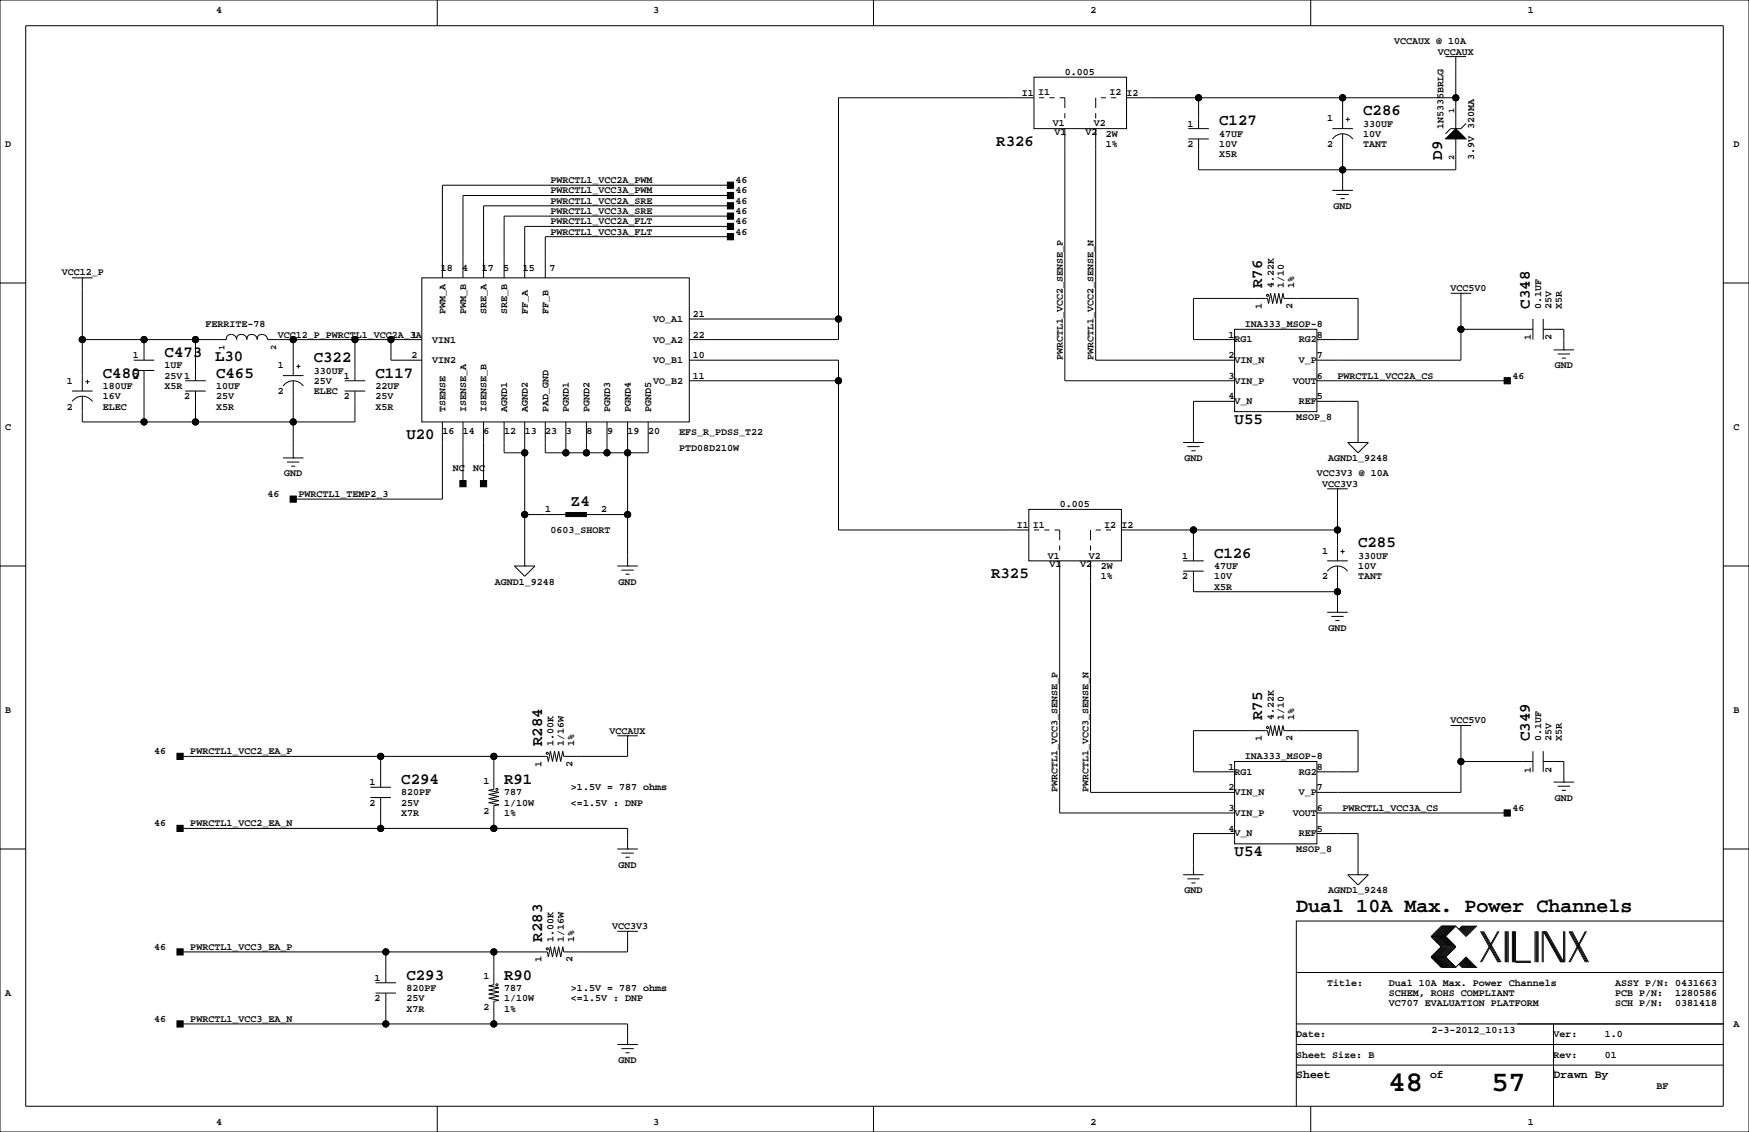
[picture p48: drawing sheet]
<svg xmlns="http://www.w3.org/2000/svg" width="432mm" height="279mm" viewBox="0 0 432 279" stroke-linecap="round" stroke-linejoin="round" font-family="sans-serif">
<defs><g id="words">
<g font-size="7.1">
<text x="342.8" y="269.3">48</text>
<text x="368.2" y="269.3">57</text>
</g>
<text font-size="4.9" x="320" y="225.1">Dual 10A Max. Power Channels</text>
<g font-size="3.9">
<text x="336.6" y="28.4">C286</text>
<text x="301" y="31">C127</text>
<text x="246" y="36">R326</text>
<text x="356.1" y="39.4" transform="rotate(-90 356.1 39.4)">D9</text>
<text x="311.6" y="71.1" transform="rotate(-90 311.6 71.1)">R76</text>
<text x="377.7" y="76.2" transform="rotate(-90 377.7 76.2)">C348</text>
<text x="40.6" y="88.1">C473</text>
<text x="53.1" y="89.1">L30</text>
<text x="77.5" y="89.4">C322</text>
<text x="25.4" y="93.2">C480</text>
<text x="53.3" y="93.2">C465</text>
<text x="92.7" y="93.2">C117</text>
<text x="304.8" y="104.6">U55</text>
<text x="100.3" y="108.4">U20</text>
<text x="141" y="124.9">Z4</text>
<text x="299.7" y="137.6">C126</text>
<text x="335.3" y="135.1">C285</text>
<text x="244.7" y="142.7">R325</text>
<text x="311.6" y="177.8" transform="rotate(-90 311.6 177.8)">R75</text>
<text x="133.8" y="184.1" transform="rotate(-90 133.8 184.1)">R284</text>
<text x="377.7" y="182.9" transform="rotate(-90 377.7 182.9)">C349</text>
<text x="99.1" y="193.5">C294</text>
<text x="124.5" y="193.5">R91</text>
<text x="304.8" y="211.3">U54</text>
<text x="133.8" y="232.4" transform="rotate(-90 133.8 232.4)">R283</text>
<text x="100.3" y="241.8">C293</text>
<text x="124.5" y="241.8">R90</text>
</g>
<g font-size="2.8">
<text x="320" y="266.1">Sheet</text>
<text x="353.1" y="266.1">of</text>
<text x="383.5" y="266.1">Drawn By</text>
</g>
<g font-size="2.5">
<text x="53.3" y="3.3">4</text>
<text x="161.3" y="3.3">3</text>
<text x="269.2" y="3.3">2</text>
<text x="377.2" y="3.3">1</text>
<text x="344.2" y="10.9">VCCAUX @ 10A</text>
<text x="355" y="13.5">VCCAUX</text>
<text x="252.3" y="23.6">I1</text>
<text x="256.3" y="23.6">I1</text>
<text x="262.9" y="18.5">0.005</text>
<text x="273.9" y="23.6">I2</text>
<text x="278.1" y="23.6">I2</text>
<text x="327.7" y="30">1</text>
<text x="259.9" y="31.2">V1</text>
<text x="260.3" y="33.4">V1</text>
<text x="268" y="33.4">V2</text>
<text x="270.1" y="31.2">V2</text>
<text x="273.1" y="33.8">2W</text>
<text x="293.2" y="31.2">1</text>
<text x="301" y="33.8">47UF</text>
<text x="336.6" y="31.2">330UF</text>
<text x="336.6" y="33.8">10V</text>
<text x="356.4" y="31.8" transform="rotate(-90 356.4 31.8)">1N5335BRLG</text>
<text x="1.3" y="36.3">D</text>
<text x="273.1" y="36.3">1%</text>
<text x="293.2" y="36.3">2</text>
<text x="301" y="36.3">10V</text>
<text x="301" y="38.9">X5R</text>
<text x="327.7" y="36.3">2</text>
<text x="336.6" y="36.3">TANT</text>
<text x="364" y="39.4" transform="rotate(-90 364 39.4)">3.9V 320MA</text>
<text x="428" y="36.3">D</text>
<text x="135.9" y="45.2">PWRCTL1_VCC2A_PWM</text>
<text x="135.9" y="47.8">PWRCTL1_VCC3A_PWM</text>
<text x="181.6" y="45.2">46</text>
<text x="181.6" y="47.8">46</text>
<text x="135.9" y="50.3">PWRCTL1_VCC2A_SRE</text>
<text x="135.9" y="52.8">PWRCTL1_VCC3A_SRE</text>
<text x="181.6" y="50.3">46</text>
<text x="181.6" y="52.8">46</text>
<text x="329.2" y="51.6">GND</text>
<text x="135.9" y="55.4">PWRCTL1_VCC2A_FLT</text>
<text x="135.9" y="57.9">PWRCTL1_VCC3A_FLT</text>
<text x="181.6" y="55.4">46</text>
<text x="181.6" y="57.9">46</text>
<text x="15.2" y="67.8">VCC12_P</text>
<text x="108.8" y="66.8">18</text>
<text x="114.1" y="66.8">4</text>
<text x="119" y="66.8">17</text>
<text x="124.2" y="66.8">5</text>
<text x="129.1" y="66.8">15</text>
<text x="135.7" y="66.8">7</text>
<text x="314.5" y="71.1" transform="rotate(-90 314.5 71.1)">4.22K</text>
<text x="317" y="71.1" transform="rotate(-90 317 71.1)">1/10</text>
<text x="319.5" y="71.1" transform="rotate(-90 319.5 71.1)">1%</text>
<text x="358.1" y="71.9">VCC5V0</text>
<text x="110" y="77.5" transform="rotate(-90 110 77.5)">PWM_A</text>
<text x="115.1" y="77.5" transform="rotate(-90 115.1 77.5)">PWM_B</text>
<text x="120.1" y="77.5" transform="rotate(-90 120.1 77.5)">SRE_A</text>
<text x="125.2" y="77.5" transform="rotate(-90 125.2 77.5)">SRE_B</text>
<text x="130.3" y="77.5" transform="rotate(-90 130.3 77.5)">FF_A</text>
<text x="135.4" y="77.5" transform="rotate(-90 135.4 77.5)">FF_B</text>
<text x="311.5" y="76.2" transform="rotate(-90 311.5 76.2)">1</text>
<text x="319.1" y="76.2" transform="rotate(-90 319.1 76.2)">2</text>
<text x="380.5" y="76.2" transform="rotate(-90 380.5 76.2)">0.1UF</text>
<text x="383" y="76.2" transform="rotate(-90 383 76.2)">25V</text>
<text x="385.6" y="76.2" transform="rotate(-90 385.6 76.2)">X5R</text>
<text x="50.7" y="80.6">FERRITE-78</text>
<text x="68.6" y="83.3">VCC12_P_PWRCTL1_VCC2A_3A</text>
<text x="101.6" y="83.3">1</text>
<text x="161.3" y="79.5">VO_A1</text>
<text x="171" y="78.2">21</text>
<text x="171" y="83.3">22</text>
<text x="303.3" y="83.3">1</text>
<text x="307.3" y="80.8">INA333_MSOP-8</text>
<text x="325.1" y="83.3">8</text>
<text x="32.8" y="88.4">1</text>
<text x="101.6" y="88.4">2</text>
<text x="106.7" y="89.7">VIN2</text>
<text x="106.7" y="84.6">VIN1</text>
<text x="161.3" y="89.7">VO_B1</text>
<text x="161.3" y="84.6">VO_A2</text>
<text x="171" y="88.4">10</text>
<text x="262.4" y="88.9" transform="rotate(-90 262.4 88.9)">PWRCTL1_VCC2_SENSE_P</text>
<text x="270" y="88.9" transform="rotate(-90 270 88.9)">PWRCTL1_VCC2_SENSE_N</text>
<text x="303.3" y="88.4">2</text>
<text x="304.8" y="84.5">RG1</text>
<text x="304.8" y="89.6">VIN_N</text>
<text x="320.7" y="84.5">RG2</text>
<text x="320.7" y="89.6">V_P</text>
<text x="325.1" y="88.4">7</text>
<text x="378" y="84" transform="rotate(-90 378 84)">1</text>
<text x="383" y="84" transform="rotate(-90 383 84)">2</text>
<text x="16.5" y="94.7">1</text>
<text x="32.8" y="93.5">2</text>
<text x="40.6" y="93.5">25V1</text>
<text x="40.6" y="90.9">1UF</text>
<text x="68.6" y="90.9">1</text>
<text x="77.5" y="94.7">25V</text>
<text x="77.5" y="92.2">330UF</text>
<text x="84.9" y="93.5">1</text>
<text x="161.3" y="94.7">VO_B2</text>
<text x="171" y="93.5">11</text>
<text x="303.3" y="93.5">3</text>
<text x="304.8" y="94.7">VIN_P</text>
<text x="319.2" y="94.7">VOUT</text>
<text x="325.1" y="93.5">6</text>
<text x="330.2" y="93.5">PWRCTL1_VCC2A_CS</text>
<text x="373.4" y="93.5">46</text>
<text x="383.9" y="90.9">GND</text>
<text x="16.5" y="101.1">2</text>
<text x="25.4" y="101.1">ELEC</text>
<text x="25.4" y="98.6">16V</text>
<text x="25.4" y="96">180UF</text>
<text x="40.6" y="96">X5R</text>
<text x="45.5" y="98.6">2</text>
<text x="53.3" y="101.1">X5R</text>
<text x="53.3" y="98.6">25V</text>
<text x="53.3" y="96">10UF</text>
<text x="68.6" y="97.3">2</text>
<text x="77.5" y="97.3">ELEC</text>
<text x="84.9" y="98.6">2</text>
<text x="92.7" y="96">22UF</text>
<text x="92.7" y="98.6">25V</text>
<text x="92.7" y="101.1">X5R</text>
<text x="110" y="101.6" transform="rotate(-90 110 101.6)">TSENSE</text>
<text x="115.1" y="101.6" transform="rotate(-90 115.1 101.6)">ISENSE_A</text>
<text x="120.1" y="101.6" transform="rotate(-90 120.1 101.6)">ISENSE_B</text>
<text x="125.2" y="101.6" transform="rotate(-90 125.2 101.6)">AGND1</text>
<text x="130.3" y="101.6" transform="rotate(-90 130.3 101.6)">AGND2</text>
<text x="135.4" y="101.6" transform="rotate(-90 135.4 101.6)">PAD_GND</text>
<text x="140.5" y="101.6" transform="rotate(-90 140.5 101.6)">PGND1</text>
<text x="145.5" y="101.6" transform="rotate(-90 145.5 101.6)">PGND2</text>
<text x="150.6" y="101.6" transform="rotate(-90 150.6 101.6)">PGND3</text>
<text x="155.7" y="101.6" transform="rotate(-90 155.7 101.6)">PGND4</text>
<text x="160.8" y="101.6" transform="rotate(-90 160.8 101.6)">PGND5</text>
<text x="303.3" y="98.6">4</text>
<text x="304.8" y="99.8">V_N</text>
<text x="320.7" y="99.8">REF</text>
<text x="325.1" y="98.6">5</text>
<text x="1.3" y="106.2">C</text>
<text x="109.2" y="107">16</text>
<text x="114.3" y="107">14</text>
<text x="119.4" y="107">6</text>
<text x="124.5" y="107">12</text>
<text x="129.5" y="107">13</text>
<text x="134.6" y="107">23</text>
<text x="139.7" y="107">3</text>
<text x="144.8" y="107">8</text>
<text x="149.9" y="107">9</text>
<text x="154.9" y="107">19</text>
<text x="160" y="107">20</text>
<text x="167.6" y="107.4">EFS_R_PDSS_T22</text>
<text x="320" y="103.6">MSOP_8</text>
<text x="428" y="106.2">C</text>
<text x="167.6" y="111.3">PTD08D210W</text>
<text x="292.4" y="113.8">GND</text>
<text x="327.9" y="113.8">AGND1_9248</text>
<text x="70.2" y="117.6">GND</text>
<text x="111.8" y="116.3">NC</text>
<text x="116.8" y="116.3">NC</text>
<text x="325.1" y="117.6">VCC3V3 @ 10A</text>
<text x="66" y="122.7">46</text>
<text x="73.7" y="122.7">PWRCTL1_TEMP2_3</text>
<text x="261.6" y="125.2">0.005</text>
<text x="326.4" y="120.1">VCC3V3</text>
<text x="134.6" y="126.5">1</text>
<text x="135.9" y="131.6">0603_SHORT</text>
<text x="148.4" y="126.5">2</text>
<text x="251" y="130.3">I1</text>
<text x="255" y="130.2">I1</text>
<text x="272.6" y="130.2">I2</text>
<text x="276.9" y="130.3">I2</text>
<text x="258.7" y="137.9">V1</text>
<text x="268.8" y="137.9">V2</text>
<text x="291.9" y="137.9">1</text>
<text x="326.4" y="136.7">1</text>
<text x="335.3" y="137.9">330UF</text>
<text x="259.1" y="140">V1</text>
<text x="266.7" y="140">V2</text>
<text x="271.8" y="143">1%</text>
<text x="271.8" y="140.5">2W</text>
<text x="291.9" y="143">2</text>
<text x="299.7" y="140.5">47UF</text>
<text x="299.7" y="143">10V</text>
<text x="326.4" y="143">2</text>
<text x="335.3" y="140.5">10V</text>
<text x="335.3" y="143">TANT</text>
<text x="122.1" y="144.3">AGND1_9248</text>
<text x="152.7" y="144.3">GND</text>
<text x="299.7" y="145.5">X5R</text>
<text x="328" y="155.7">GND</text>
<text x="1.3" y="176">B</text>
<text x="314.5" y="177.8" transform="rotate(-90 314.5 177.8)">4.22K</text>
<text x="317" y="177.8" transform="rotate(-90 317 177.8)">1/10</text>
<text x="319.5" y="177.8" transform="rotate(-90 319.5 177.8)">1%</text>
<text x="358.1" y="178.6">VCC5V0</text>
<text x="428" y="176">B</text>
<text x="136.7" y="184.1" transform="rotate(-90 136.7 184.1)">1.00K</text>
<text x="139.2" y="184.1" transform="rotate(-90 139.2 184.1)">1/16W</text>
<text x="141.7" y="184.1" transform="rotate(-90 141.7 184.1)">1%</text>
<text x="150.5" y="181.1">VCCAUX</text>
<text x="311.5" y="182.9" transform="rotate(-90 311.5 182.9)">1</text>
<text x="319.1" y="182.9" transform="rotate(-90 319.1 182.9)">2</text>
<text x="380.5" y="182.9" transform="rotate(-90 380.5 182.9)">0.1UF</text>
<text x="383" y="182.9" transform="rotate(-90 383 182.9)">25V</text>
<text x="385.6" y="182.9" transform="rotate(-90 385.6 182.9)">X5R</text>
<text x="38.1" y="186.2">46</text>
<text x="47" y="186.2">PWRCTL1_VCC2_EA_P</text>
<text x="133.7" y="189.2" transform="rotate(-90 133.7 189.2)">1</text>
<text x="141.3" y="189.2" transform="rotate(-90 141.3 189.2)">2</text>
<text x="303.3" y="190">1</text>
<text x="304.8" y="191.2">RG1</text>
<text x="307.3" y="187.5">INA333_MSOP-8</text>
<text x="320.7" y="191.2">RG2</text>
<text x="325.1" y="190">8</text>
<text x="378" y="190.7" transform="rotate(-90 378 190.7)">1</text>
<text x="383" y="190.7" transform="rotate(-90 383 190.7)">2</text>
<text x="91.2" y="193.8">1</text>
<text x="99.1" y="196.3">820PF</text>
<text x="119.4" y="193.4">1</text>
<text x="124.5" y="196.3">787</text>
<text x="141" y="195.1">&gt;1.5V = 787 ohms</text>
<text x="261.1" y="195.6" transform="rotate(-90 261.1 195.6)">PWRCTL1_VCC3_SENSE_P</text>
<text x="268.7" y="195.6" transform="rotate(-90 268.7 195.6)">PWRCTL1_VCC3_SENSE_N</text>
<text x="303.3" y="195.1">2</text>
<text x="304.8" y="196.3">VIN_N</text>
<text x="320.7" y="196.3">V_P</text>
<text x="325.1" y="195.1">7</text>
<text x="383.9" y="197.6">GND</text>
<text x="38.1" y="204">46</text>
<text x="47" y="204">PWRCTL1_VCC2_EA_N</text>
<text x="91.2" y="198.9">2</text>
<text x="99.1" y="198.9">25V</text>
<text x="99.1" y="201.4">X7R</text>
<text x="119.4" y="201">2</text>
<text x="124.5" y="198.9">1/10W</text>
<text x="124.5" y="201.4">1%</text>
<text x="141" y="198.9">&lt;=1.5V : DNP</text>
<text x="303.3" y="200.2">3</text>
<text x="304.8" y="201.4">VIN_P</text>
<text x="319.2" y="201.4">VOUT</text>
<text x="325.1" y="200.2">6</text>
<text x="331.5" y="200.2">PWRCTL1_VCC3A_CS</text>
<text x="373.4" y="200.2">46</text>
<text x="303.3" y="205.2">4</text>
<text x="304.8" y="206.4">V_N</text>
<text x="320.7" y="206.4">REF</text>
<text x="325.1" y="205.2">5</text>
<text x="152.7" y="214.1">GND</text>
<text x="320" y="210.3">MSOP_8</text>
<text x="292.4" y="220.5">GND</text>
<text x="327.9" y="220.5">AGND1_9248</text>
<text x="136.7" y="232.4" transform="rotate(-90 136.7 232.4)">1.00K</text>
<text x="139.2" y="232.4" transform="rotate(-90 139.2 232.4)">1/16W</text>
<text x="141.7" y="232.4" transform="rotate(-90 141.7 232.4)">1%</text>
<text x="151.1" y="229.4">VCC3V3</text>
<text x="38.1" y="234.4">46</text>
<text x="47" y="234.4">PWRCTL1_VCC3_EA_P</text>
<text x="133.7" y="237.5" transform="rotate(-90 133.7 237.5)">1</text>
<text x="141.3" y="237.5" transform="rotate(-90 141.3 237.5)">2</text>
<text x="1.3" y="245.9">A</text>
<text x="92.5" y="242.1">1</text>
<text x="100.3" y="244.6">820PF</text>
<text x="119.4" y="241.6">1</text>
<text x="124.5" y="244.6">787</text>
<text x="141" y="244.6">&gt;1.5V = 787 ohms</text>
<text x="327.7" y="243.3">Title:</text>
<text x="342.9" y="245.9">SCHEM, ROHS COMPLIANT</text>
<text x="342.9" y="243.3">Dual 10A Max. Power Channels</text>
<text x="398.8" y="243.3">ASSY P/N: 0431663</text>
<text x="398.8" y="245.9">PCB P/N:</text>
<text x="413.6" y="245.9">1280586</text>
<text x="92.5" y="247.1">2</text>
<text x="100.3" y="249.7">X7R</text>
<text x="100.3" y="247.1">25V</text>
<text x="119.4" y="249.3">2</text>
<text x="124.5" y="249.7">1%</text>
<text x="124.5" y="247.1">1/10W</text>
<text x="141" y="247.1">&lt;=1.5V : DNP</text>
<text x="342.9" y="248.4">VC707 EVALUATION PLATFORM</text>
<text x="398.8" y="248.4">SCH P/N:</text>
<text x="413.6" y="248.4">0381418</text>
<text x="38.1" y="252.2">46</text>
<text x="47" y="252.2">PWRCTL1_VCC3_EA_N</text>
<text x="320" y="256">Date:</text>
<text x="353.4" y="255">2-3-2012_10:13</text>
<text x="383.5" y="256">Ver:</text>
<text x="396.2" y="256">1.0</text>
<text x="428" y="253.5">A</text>
<text x="152.7" y="262.4">GND</text>
<text x="320" y="261.1">Sheet Size: B</text>
<text x="383.5" y="261.1">Rev:</text>
<text x="396.2" y="261.1">01</text>
<text x="408.9" y="268.7">BF</text>
<text x="53.3" y="277.6">4</text>
<text x="161.3" y="277.6">3</text>
<text x="269.2" y="277.6">2</text>
<text x="377.2" y="277.6">1</text>
</g>
<g font-size="2.1">
<text x="359" y="27.9" transform="rotate(-90 359 27.9)">1</text>
<text x="359" y="39.4" transform="rotate(-90 359 39.4)">2</text>
<text x="55.4" y="86.4" transform="rotate(-90 55.4 86.4)">1</text>
<text x="68.1" y="86.4" transform="rotate(-90 68.1 86.4)">2</text>
</g>
</g></defs>
<g fill="none" stroke="#000" stroke-width=".25">
<path d="M0 0h431.8v279.4h-431.8zM6.3 6.4h419.1v266.6h-419.1zM107.9 0v6.4M215.6 0v6.4M255.3 19.1h22.8v12.7h-22.8zM323.6 0v6.4M356.9 14h5M359.4 14h.1M359.4 14v17.8M255.3 24.1h-48.3v59.7h-36.8M256.5 24.1h1.3M259.1 24.1h1.2"/>
<path d="M261.6 24.1h1.3v2.6M262.9 31.8v62.2h41.9M262.9 27.9v1.3M270.5 31.8v57.1h34.3M270.5 24.1v2.6M270.5 27.9v1.3M271.8 24.1h1.2M274.3 24.1h1.3M278.1 24.1h81.3M293.4 31.8h5M293.4 34.3h5M295.9 34.3v7.6h63.5v-7.6"/>
<path d="M295.9 24.1v7.7M328.9 31.8h5.1M329 34.3a3 3 0 0 1 5 0M331.5 24.1v7.7M331.5 33v14M332.2 29.5h1M332.7 29v1M361.9 30.5l-1.2 1.3h-2.6l-1.2 1.2M180.3 55.9h-50.8v12.7M180.3 58.4h-45.7v10.2M180.3 53.3h-55.8v15.3M180.3 50.8h-60.9v17.8"/>
<path d="M180.3 48.3h-66v20.3M180.3 45.7h-71.1v22.9M328.9 47h5.1M329.9 48h3.1M331 49h1M331.5 47h.1M0 69.8h6.3M17.8 68.6h5.1M20.3 68.6h.1M20.3 68.6v27.9M104.1 68.6h66.1v35.5h-66.1zM170.2 78.7h36.8"/>
<path d="M358.1 72.4h5.1M360.7 72.4h.1M360.7 72.4v16.5h-35.6M378.5 78.7v5.1M381 78.7v5.1M425.4 69.8h6.4M17.8 96.5h5.1M17.8 99.1a3 3 0 0 1 5 0M20.3 83.8h35.6M21.1 94.2h1M21.6 93.7v1M33 88.9h5.1"/>
<path d="M33 91.4h5.1M35.6 83.8v5.1M35.6 91.4v12.7M45.7 96.5h5.1M45.7 94h5.1M48.3 83.8v10.2M48.3 96.5v7.6M57.1 82.6a1.02 1.02 0 0 0-1.2 1.2M57.1 82.5a1.27 1.27 0 0 1 1.3 1.3 1.05 1.05 0 0 1 1.3-1.2M59.7 82.5a1.27 1.27 0 0 1 1.3 1.3 1.05 1.05 0 0 1 1.2-1.2M62.2 82.5a1.27 1.27 0 0 1 1.3 1.3 1.05 1.05 0 0 1 1.3-1.2M64.8 82.5a1.27 1.27 0 0 1 1.2 1.3h38.1"/>
<path d="M69.8 92.7h5.1M69.9 95.3a3 3 0 0 1 5 0M72.4 83.8v8.9M72.4 94v19M73.2 90.4h1M73.7 89.9v1M85.1 96.5h5.1M85.1 94h5.1M87.6 83.8v10.2M87.6 96.5v7.6h-67.3v-6.3M96.5 83.8v5.1h7.6M170.2 88.9h36.8v41.9h47"/>
<path d="M170.2 94h36.8M304.8 81.3h20.3v20.3h-20.3zM304.8 83.8h-10.2v-10.1h18.3l.3 1.2 .5-2.5 .5 2.5 .5-2.5 .5 2.5 .5-2.5 .5 2.5 .5-2.5 .3 1.3h18.3v10.1h-10.2M304.8 99.1h-10.2v10.1M325.1 94h47M325.1 99.1h10.2v10.1M360.7 81.3h17.8M381 81.3h5.1v5.1M383.5 86.4h5.1M384.6 87.4h3M385.6 88.4h1M386.1 86.4h.1"/>
<path d="M69.8 113h5.1M70.9 114h3M71.9 115.1h1M72.4 113h.1M109.2 104.1v19.1h-36.8M114.3 104.1v15.3M119.4 104.1v15.3M124.5 104.1v7.7h5M129.5 104.1v35.6M134.6 104.1v7.7h25.4v-7.7M139.7 104.1v7.7M144.8 104.1v7.7"/>
<path d="M149.9 104.1v7.7M154.9 104.1v35.6M292.1 109.2h5.1M293.1 110.2h3.1M294.1 111.3h1M294.6 109.2h.1M332.7 109.2h5.1l-2.5 2.6zM335.3 109.2h.1M0 139.7h6.3M127 139.7h5.1l-2.6 2.5zM129.5 139.7h.1M129.5 127h10.2"/>
<path d="M144.8 127h10.1M152.4 139.7h5.1M154.9 139.7h.1M254 125.7h22.9v12.7h-22.9zM255.3 130.8h1.2M257.8 130.8h1.3M260.3 130.8h1.3v2.5M261.6 138.4v62.3h43.2M261.6 134.6v1.3M269.2 138.4v57.2h35.6M269.2 130.8v2.5M269.2 134.6v1.3"/>
<path d="M270.5 130.8h1.3M273 130.8h1.3M276.9 130.8h53.3M292.1 138.4h5.1M294.6 130.8v7.6M327.7 138.4h5M327.7 120.7h5M330.2 120.7h.1M330.2 120.7v17.7M330.2 139.7v11.4M331 136.1h1M331.5 135.6v1.1"/>
<path d="M425.4 139.7h6.4M153.4 140.7h3.1M154.4 141.7h1M292.1 141h5.1M294.6 141v5h35.6M327.7 151.1h5M327.7 141a3 3 0 0 1 5 0M328.7 152.1h3M329.7 153.2h1M330.2 151.1h.1M358.1 179.1h5.1M360.7 179.1h.1"/>
<path d="M360.7 179.1v16.5h-35.6M91.4 196.8h5.1M91.4 194.3h5.1M94 186.7v7.6M94 196.8v7.7M121.9 186.7v8.1l-1.3 .3 2.6 .5-2.6 .5 2.6 .5-2.6 .5 2.6 .5-2.6 .5 2.6 .5-1.3 .3v5.6M152.4 181.6h5.1M154.9 181.6h.1M154.9 181.6v5.1h-15.7l-.3-1.3-.5 2.6-.5-2.6-.5 2.6-.5-2.6-.5 2.6-.5-2.6-.5 2.6-.3-1.3h-90.7M304.8 188h20.3v20.3h-20.3zM304.8 190.5h-10.2v-10.2h18.3l.3 1.3 .5-2.5 .5 2.5 .5-2.5 .5 2.5 .5-2.5 .5 2.5 .5-2.5 .3 1.2h18.3v10.2h-10.2M360.7 188h17.8"/>
<path d="M378.5 185.4v5.1M381 188h5.1v5M381 185.4v5.1M383.5 193h5.1M384.6 194.1h3M385.6 195.1h1M386.1 193h.1M0 209.5h6.3M44.4 204.5h110.5v5M152.4 209.5h5.1M153.4 210.6h3.1M154.4 211.6h1"/>
<path d="M154.9 209.5h.1M292.1 215.9h5.1M293.1 216.9h3.1M294.1 217.9h1M294.6 215.9h.1M304.8 205.7h-10.2v10.2M325.1 205.7h10.2v10.2M325.1 200.7h47M332.7 215.9h5.1l-2.5 2.5zM335.3 215.9h.1M425.4 209.5h6.4M95.2 234.9v7.7"/>
<path d="M121.9 234.9v8.2l-1.3 .2 2.6 .5-2.6 .5 2.6 .6-2.6 .5 2.6 .5-2.6 .5 2.6 .5-1.3 .2v5.6M152.4 229.9h5.1M154.9 229.9h.1M154.9 229.9v5h-15.7l-.3-1.2-.5 2.5-.5-2.5-.5 2.5-.5-2.5-.5 2.5-.5-2.5-.5 2.5-.3-1.3h-90.7M353.3 236.2l2.6 2.6h3.5M353.3 231.1l2.6 2.6-2.6 2.5M353.3 236.2h3.6M353.3 231.1h3.6M356.1 228.6l-2.5 2.5 2.5 2.6-2.5 2.5 2.5 2.6M356.4 228.6l-2.6 2.5 2.6 2.6-2.6 2.5 2.6 2.6M356.6 228.6l-2.5 2.5 2.5 2.6-2.5 2.5 2.5 2.6M356.9 228.6l-2.6 2.5 2.6 2.6-2.6 2.5 2.6 2.6"/>
<path d="M356.9 231.1l2.5 2.6-2.5 2.5M356.9 236.2l2.5 2.6M357.1 228.6l-2.5 2.5 2.5 2.6-2.5 2.5 2.5 2.6M357.4 228.6l-2.6 2.5 2.6 2.6-2.6 2.5 2.6 2.6M357.6 228.6l-2.5 2.5 2.5 2.6-2.5 2.5 2.5 2.6M357.9 228.6l-2.6 2.5 2.6 2.6-2.6 2.5 2.6 2.6M358.1 228.6l-2.5 2.5 2.5 2.6-2.5 2.5 2.5 2.6M358.4 228.6l-2.5 2.5 2.5 2.6-2.5 2.5 2.5 2.6M358.6 228.6l-2.5 2.5 2.5 2.6-2.5 2.5 2.5 2.6M358.9 228.6l-2.5 2.5 2.5 2.6-2.5 2.5 2.5 2.6M359.2 228.6l-2.6 2.5 2.6 2.6-2.6 2.5 2.6 2.6M359.4 228.6l2.5 2.5 2.6-2.5h-3.6l-.7 .8"/>
<path d="M359.4 228.6h-3.5l-2.6 2.5M359.4 228.6l-2.5 2.5M360.2 238l.7 .8h3.6l-2.6-2.6-2.5 2.6M360.4 237.7l1 1.1M360.4 238l.8 .8M360.7 237.5l1.2 1.3M360.7 237.7l1 1.1M360.9 237.2l1.6 1.6M360.9 237.5l1.3 1.3M361.2 237l1.8 1.8M361.2 237.2l1.5 1.6M361.2 228.6l-.8 .8"/>
<path d="M361.4 236.7l2.1 2.1M361.4 237l1.8 1.8M361.4 228.6l-1 1M361.7 236.5l2.3 2.3M361.7 236.7l2 2.1M361.7 228.6l-1 1M361.9 236.5l2.3 2.3M361.9 228.6l-1.2 1.3M362.2 228.6l-1.3 1.3M362.5 228.6l-1.6 1.5M362.7 228.6l-1.5 1.5M363 228.6l-1.8 1.8"/>
<path d="M363.2 228.6l-1.8 1.8M363.5 228.6l-2.1 2M363.7 228.6l-2 2M364 228.6l-2.3 2.3M364.2 228.6l-2.3 2.3M365.5 229.9l4.3 7.6M365.8 229.9l4.3 7.6M366 229.9l4.3 7.6M366.3 229.9l4.3 7.6M369.8 229.9l-4.3 7.6M370.1 229.9l-4.3 7.6M371.6 229.9v7.6"/>
<path d="M371.9 229.9v7.6M372.1 229.9v7.6M372.4 229.9v7.6M373.4 229.9v7.6M373.6 229.9v7.6M373.9 229.9v7.6M374.1 229.9v7.6h3.9M374.1 237.2h3.9M379 229.9v7.6M379.2 229.9v7.6M379.5 229.9v7.6M379.7 229.9v7.6"/>
<path d="M380.7 229.9v7.6M381 237.5v-7.6l4.3 7.6M381.3 229.9l4.3 7.6M381.5 229.9l4.3 7.6M381.8 229.9l4.3 7.6v-7.6M386.3 229.9v7.6M387.3 229.9l4.1 7.6M387.6 229.9l4.1 7.6M387.9 229.9l4 7.6M388.1 229.9l4.1 7.6M391.4 229.9l-4.1 7.6M391.7 229.9l-4.1 7.6"/>
<path d="M425.4 227.3h-105.4v35.6M44.4 252.7h110.5v5.1M92.7 245.1h5.1M92.7 242.6h5.1M95.2 245.1v7.6M152.4 257.8h5.1M153.4 258.8h3.1M154.4 259.8h1M154.9 257.8h.1M320 257.8h105.4M320 252.7h105.4M320 240h105.4"/>
<path d="M383.5 252.7v20.3M107.9 273v6.4M215.6 273v6.4M320 262.9v10.1M320 262.9h105.4M323.6 273v6.4M383.5 264.2h.1"/>
<circle cx="295.9" cy="24.1" r=".76"/>
<circle cx="331.5" cy="24.1" r=".76"/>
<circle cx="359.4" cy="24.1" r=".76"/>
<circle cx="331.5" cy="41.9" r=".76"/>
<circle cx="207" cy="78.7" r=".76"/>
<circle cx="312.9" cy="72.9" r=".25"/>
<circle cx="20.3" cy="83.8" r=".76"/>
<circle cx="35.6" cy="83.8" r=".76"/>
<circle cx="48.3" cy="83.8" r=".76"/>
<circle cx="72.4" cy="83.8" r=".76"/>
<circle cx="87.6" cy="83.8" r=".76"/>
<circle cx="96.5" cy="83.8" r=".76"/>
<circle cx="207" cy="94" r=".76"/>
<circle cx="360.7" cy="81.3" r=".76"/>
<circle cx="35.6" cy="104.1" r=".76"/>
<circle cx="48.3" cy="104.1" r=".76"/>
<circle cx="72.4" cy="104.1" r=".76"/>
<circle cx="129.5" cy="111.8" r=".76"/>
<circle cx="139.7" cy="111.8" r=".76"/>
<circle cx="144.8" cy="111.8" r=".76"/>
<circle cx="149.9" cy="111.8" r=".76"/>
<circle cx="154.9" cy="111.8" r=".76"/>
<circle cx="129.5" cy="127" r=".76"/>
<circle cx="154.9" cy="127" r=".76"/>
<circle cx="294.6" cy="130.8" r=".76"/>
<circle cx="330.2" cy="130.8" r=".76"/>
<circle cx="330.2" cy="146" r=".76"/>
<circle cx="312.9" cy="179.6" r=".25"/>
<circle cx="94" cy="186.7" r=".76"/>
<circle cx="121.9" cy="186.7" r=".76"/>
<circle cx="122.7" cy="194.8" r=".25"/>
<circle cx="135.1" cy="185.9" r=".25"/>
<circle cx="360.7" cy="188" r=".76"/>
<circle cx="94" cy="204.5" r=".76"/>
<circle cx="121.9" cy="204.5" r=".76"/>
<circle cx="95.3" cy="234.9" r=".76"/>
<circle cx="121.9" cy="234.9" r=".76"/>
<circle cx="135.1" cy="234.2" r=".25"/>
<circle cx="95.3" cy="252.7" r=".76"/>
<circle cx="121.9" cy="252.7" r=".76"/>
<circle cx="122.7" cy="243.1" r=".25"/>
</g>
<g fill="#000" stroke="#000" stroke-width=".25">
<path d="M359.4 31.8l2.5 2.5h-5z" fill-rule="evenodd"/>
<path d="M179.6 57.7h1.5v1.5h-1.5z" fill-rule="evenodd"/>
<path d="M179.6 55.1h1.5v1.5h-1.5z" fill-rule="evenodd"/>
<path d="M179.6 52.6h1.5v1.5h-1.5z" fill-rule="evenodd"/>
<path d="M179.6 50h1.5v1.6h-1.5z" fill-rule="evenodd"/>
<path d="M179.6 47.5h1.5v1.5h-1.5z" fill-rule="evenodd"/>
<path d="M179.6 45h1.5v1.5h-1.5z" fill-rule="evenodd"/>
<path d="M371.3 93.2h1.6v1.5h-1.6z" fill-rule="evenodd"/>
<path d="M71.6 122.4h1.6v1.6h-1.6z" fill-rule="evenodd"/>
<path d="M113.5 118.6h1.6v1.5h-1.6z" fill-rule="evenodd"/>
<path d="M118.6 118.6h1.5v1.5h-1.5z" fill-rule="evenodd"/>
<path d="M139.7 126.5h5.1v1h-5.1z" fill-rule="evenodd"/>
<path d="M43.7 185.9h1.5v1.6h-1.5z" fill-rule="evenodd"/>
<path d="M43.7 203.7h1.5v1.5h-1.5z" fill-rule="evenodd"/>
<path d="M371.3 199.9h1.6v1.5h-1.6z" fill-rule="evenodd"/>
<path d="M43.7 234.2h1.5v1.5h-1.5z" fill-rule="evenodd"/>
<path d="M43.7 252h1.5v1.5h-1.5z" fill-rule="evenodd"/>
<circle cx="295.9" cy="24.1" r=".76"/>
<circle cx="331.5" cy="24.1" r=".76"/>
<circle cx="359.4" cy="24.1" r=".76"/>
<circle cx="331.5" cy="41.9" r=".76"/>
<circle cx="207" cy="78.7" r=".76"/>
<circle cx="20.3" cy="83.8" r=".76"/>
<circle cx="35.6" cy="83.8" r=".76"/>
<circle cx="48.3" cy="83.8" r=".76"/>
<circle cx="72.4" cy="83.8" r=".76"/>
<circle cx="87.6" cy="83.8" r=".76"/>
<circle cx="96.5" cy="83.8" r=".76"/>
<circle cx="207" cy="94" r=".76"/>
<circle cx="360.7" cy="81.3" r=".76"/>
<circle cx="35.6" cy="104.1" r=".76"/>
<circle cx="48.3" cy="104.1" r=".76"/>
<circle cx="72.4" cy="104.1" r=".76"/>
<circle cx="129.5" cy="111.8" r=".76"/>
<circle cx="139.7" cy="111.8" r=".76"/>
<circle cx="144.8" cy="111.8" r=".76"/>
<circle cx="149.9" cy="111.8" r=".76"/>
<circle cx="154.9" cy="111.8" r=".76"/>
<circle cx="129.5" cy="127" r=".76"/>
<circle cx="154.9" cy="127" r=".76"/>
<circle cx="294.6" cy="130.8" r=".76"/>
<circle cx="330.2" cy="130.8" r=".76"/>
<circle cx="330.2" cy="146" r=".76"/>
<circle cx="94" cy="186.7" r=".76"/>
<circle cx="121.9" cy="186.7" r=".76"/>
<circle cx="360.7" cy="188" r=".76"/>
<circle cx="94" cy="204.5" r=".76"/>
<circle cx="121.9" cy="204.5" r=".76"/>
<circle cx="95.3" cy="234.9" r=".76"/>
<circle cx="121.9" cy="234.9" r=".76"/>
<circle cx="95.3" cy="252.7" r=".76"/>
<circle cx="121.9" cy="252.7" r=".76"/>
</g>
<use href="#words"/>
</svg>
